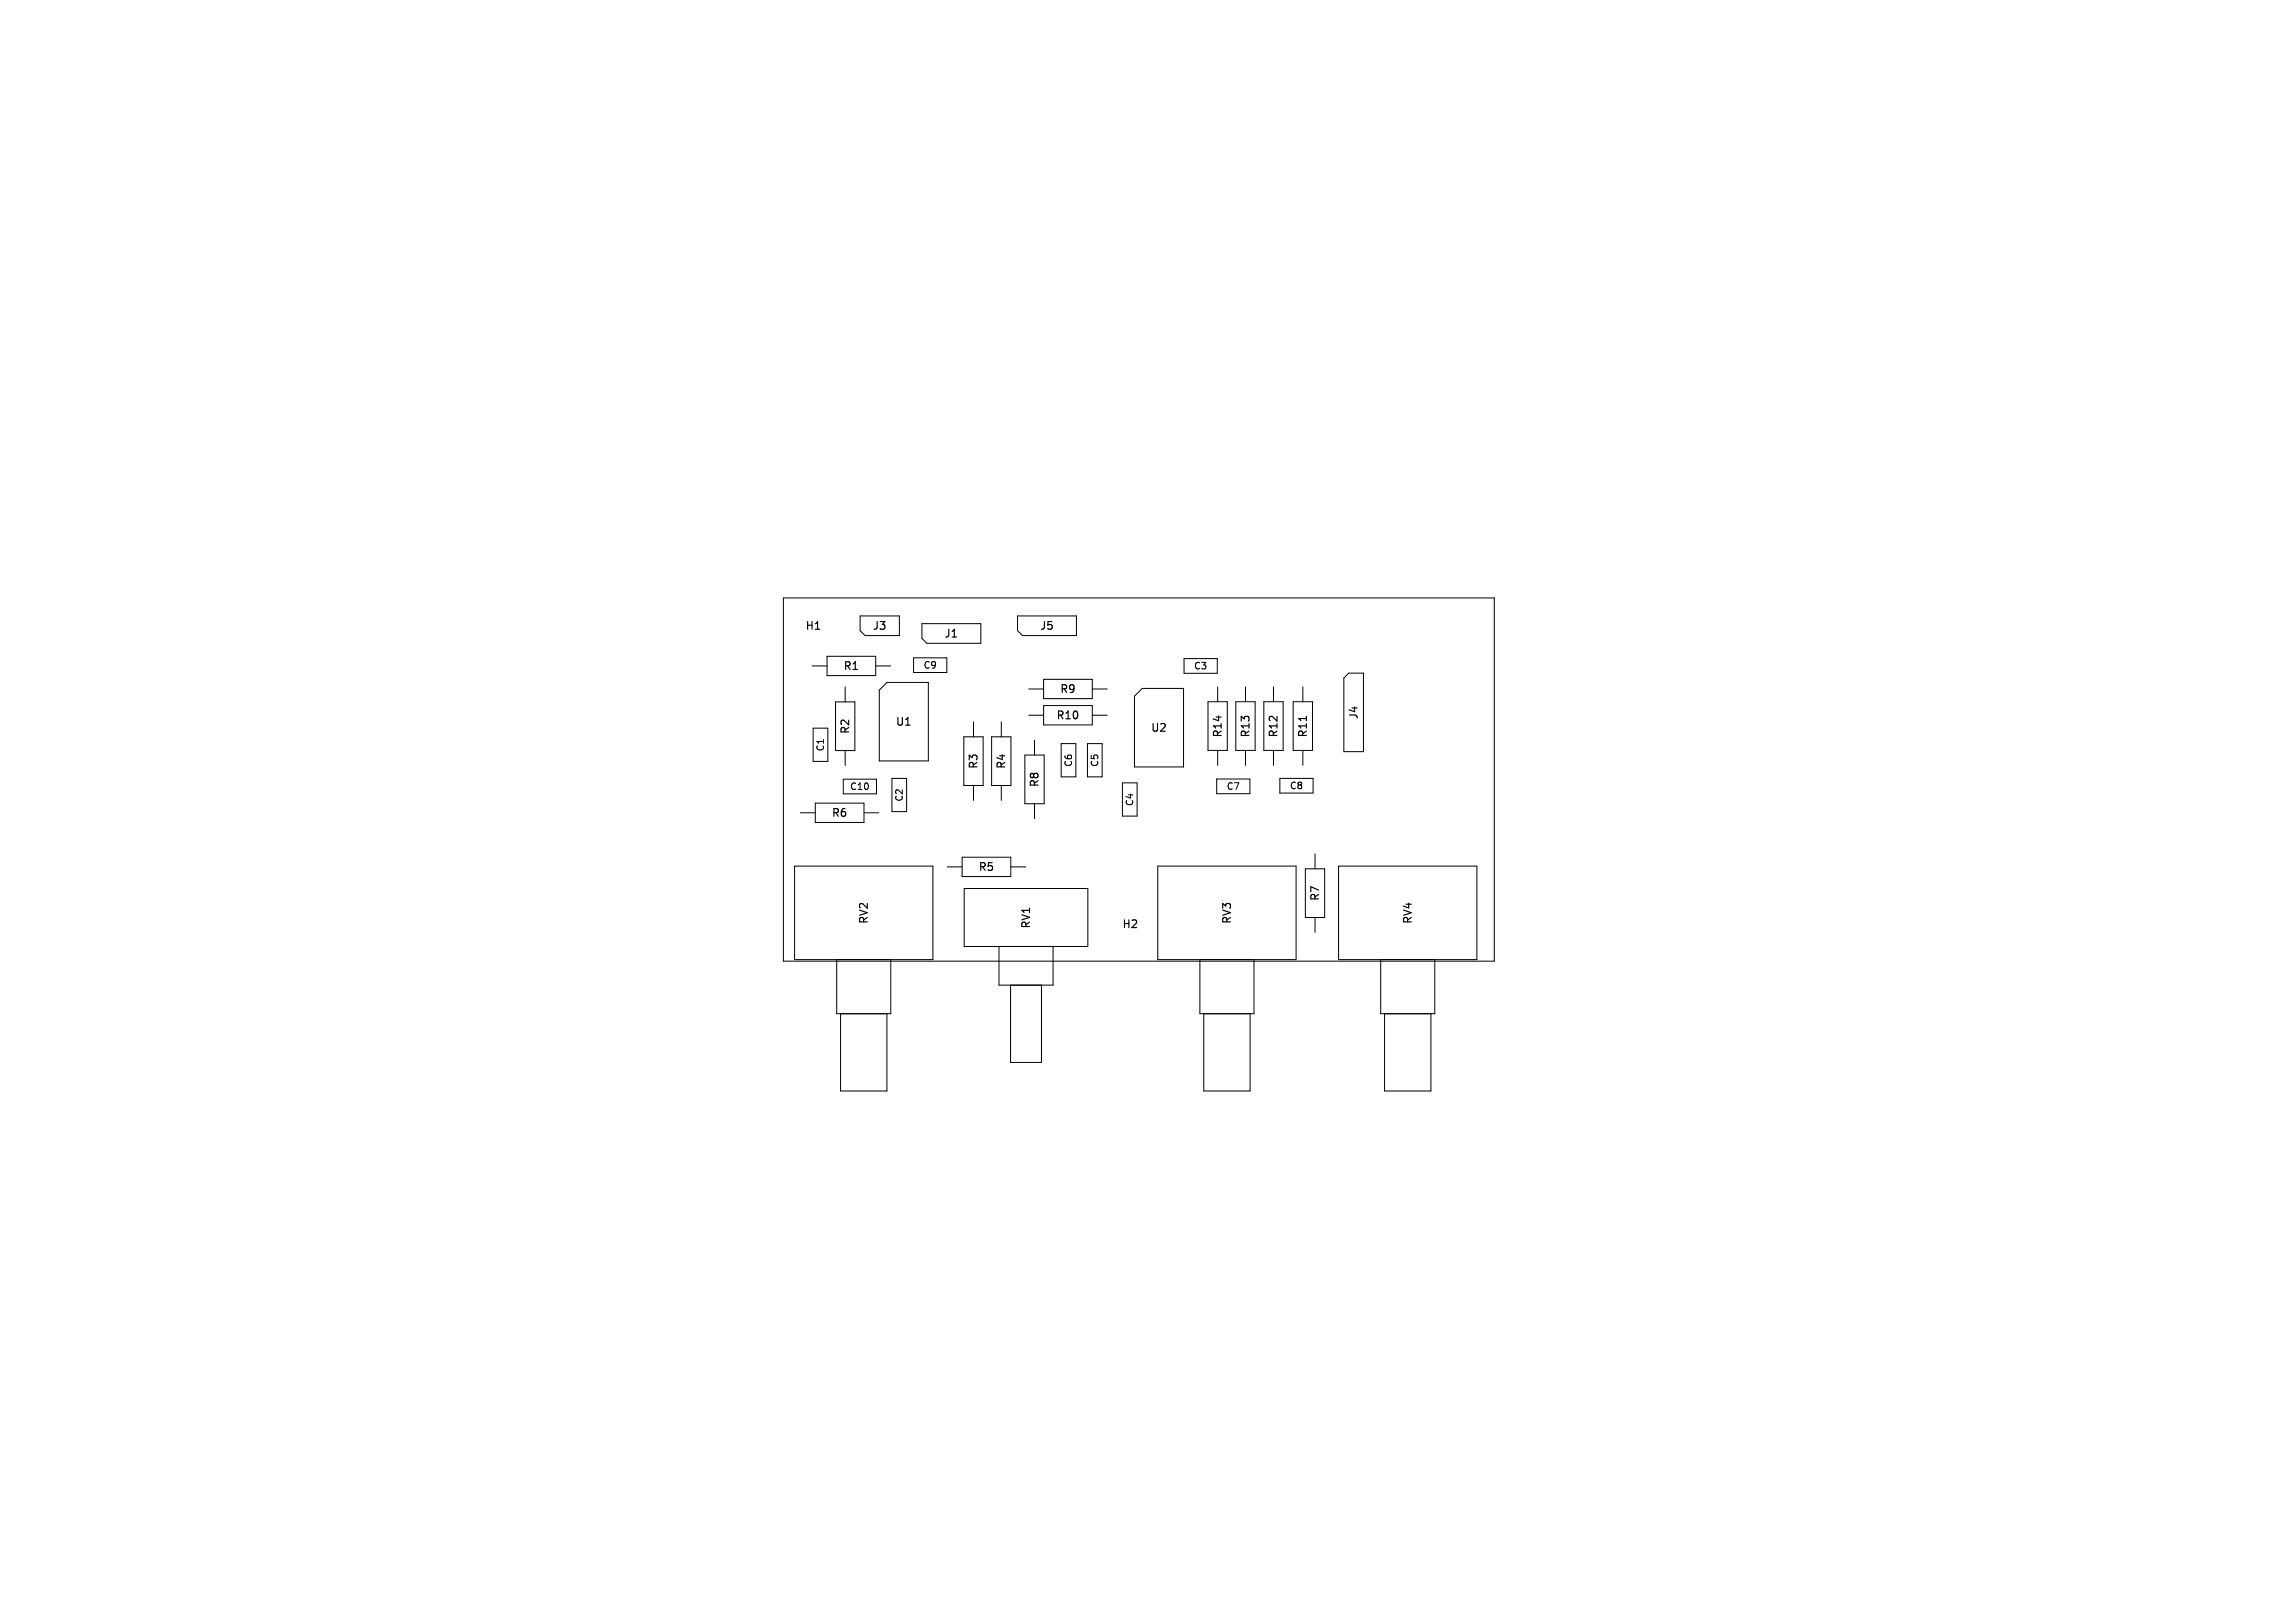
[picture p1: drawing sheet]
<svg xmlns="http://www.w3.org/2000/svg" width="297mm" height="210mm" viewBox="0 0 297 210" stroke-linecap="round" stroke-linejoin="round" font-family="sans-serif">
<defs><g id="words">
<g font-size="1.4">
<text x="104.2" y="81.7">H1</text>
<text x="112.9" y="81.7">J3</text>
<text x="122.1" y="82.7">J1</text>
<text x="134.5" y="81.7">J5</text>
<text x="109.1" y="86.9">R1</text>
<text x="137.1" y="89.9">R9</text>
<text x="110.1" y="95.1" transform="rotate(-90 110.1 95.1)">R2</text>
<text x="115.8" y="94.1">U1</text>
<text x="136.6" y="93.3">R10</text>
<text x="148.9" y="94.9">U2</text>
<text x="158.3" y="95.5" transform="rotate(-90 158.3 95.5)">R14</text>
<text x="161.9" y="95.5" transform="rotate(-90 161.9 95.5)">R13</text>
<text x="165.5" y="95.5" transform="rotate(-90 165.5 95.5)">R12</text>
<text x="169.3" y="95.5" transform="rotate(-90 169.3 95.5)">R11</text>
<text x="175.9" y="93.2" transform="rotate(-90 175.9 93.2)">J4</text>
<text x="126.7" y="99.6" transform="rotate(-90 126.7 99.6)">R3</text>
<text x="130.3" y="99.6" transform="rotate(-90 130.3 99.6)">R4</text>
<text x="134.6" y="102" transform="rotate(-90 134.6 102)">R8</text>
<text x="107.6" y="105.9">R6</text>
<text x="126.6" y="112.9">R5</text>
<text x="112.5" y="119.6" transform="rotate(-90 112.5 119.6)">RV2</text>
<text x="159.5" y="119.6" transform="rotate(-90 159.5 119.6)">RV3</text>
<text x="170.9" y="116.7" transform="rotate(-90 170.9 116.7)">R7</text>
<text x="182.9" y="119.6" transform="rotate(-90 182.9 119.6)">RV4</text>
<text x="133.5" y="120.2" transform="rotate(-90 133.5 120.2)">RV1</text>
<text x="145.2" y="120.3">H2</text>
</g>
<g font-size="1.2">
<text x="119.4" y="86.7">C9</text>
<text x="154.4" y="86.8">C3</text>
<text x="106.8" y="97.3" transform="rotate(-90 106.8 97.3)">C1</text>
<text x="138.9" y="99.3" transform="rotate(-90 138.9 99.3)">C6</text>
<text x="142.3" y="99.3" transform="rotate(-90 142.3 99.3)">C5</text>
<text x="109.9" y="102.4">C10</text>
<text x="117" y="103.8" transform="rotate(-90 117 103.8)">C2</text>
<text x="146.8" y="104.4" transform="rotate(-90 146.8 104.4)">C4</text>
<text x="158.7" y="102.4">C7</text>
<text x="166.8" y="102.3">C8</text>
</g>
</g></defs>
<path d="M169.1 92.7v.6" fill="none" stroke="#000" stroke-width=".15"/>
<g fill="none" stroke="#000" stroke-width=".13">
<path d="M101.4 77.4h92v47h-92zM111.3 79.7h5.1v2.5h-4.5l-.6-.6zM131.7 79.7h7.6v2.5h-7l-.6-.6zM105.1 86.2h1.9M105.2 94.2h1.9v4.3h-1.9zM107 84.9h6.3v2.5h-6.3zM108.1 90.8h2.5v6.3h-2.5zM109.4 88.9v1.9M109.4 97.1v2M113.3 86.2h2M113.8 89.3l1-1h5.3v10.2h-6.3zM118.2 85.1h4.3v1.9h-4.3z"/>
<path d="M119.3 80.7h7.6v2.5h-7l-.6-.6zM124.7 95.3h2.5v6.3h-2.5zM126 93.4v1.9M128.3 95.3h2.5v6.3h-2.5zM129.6 93.4v1.9M132.6 97.7h2.5v6.3h-2.5zM133.1 92.5h2M133.1 89.1h2M133.9 95.8v1.9M135.1 87.9h6.3v2.5h-6.3zM135.1 91.3h6.3v2.5h-6.3zM137.3 96.2h1.9v4.3h-1.9z"/>
<path d="M140.7 96.2h1.9v4.3h-1.9zM141.4 92.5h1.9M141.4 89.1h1.9M147.8 89.1h5.4v10.1h-6.4v-9.1zM153.2 85.2h4.3v1.9h-4.3zM156.3 90.8h2.5v6.3h-2.5zM157.6 88.9v1.9M157.6 97.1v1.9M159.9 90.8h2.5v6.3h-2.5zM161.2 88.9v1.9M161.2 97.1v1.9M163.6 90.8h2.5v6.3h-2.5z"/>
<path d="M164.8 88.9v1.9M164.8 97.1v1.9M167.4 90.8h2.5v6.3h-2.5zM168.6 88.9v1.9M168.6 97.1v1.9M173.9 87.7l.6-.6h1.9v10.2h-2.5zM102.8 112.1h17.9v12.1h-17.9zM103.6 105.2h1.9M105.5 103.9h6.3v2.5h-6.3zM109.1 100.8h4.3v1.9h-4.3zM111.8 105.2h1.9M115.4 100.7h1.9v4.3h-1.9z"/>
<path d="M122.6 112.2h1.9M124.5 110.9h6.3v2.5h-6.3zM124.8 115h16v7.5h-16zM126 101.6v2M129.6 101.6v2M130.8 112.2h1.9M133.9 104v1.9M145.3 101.3h1.9v4.3h-1.9zM149.8 112.1h17.9v12.1h-17.9zM157.5 100.8h4.3v1.9h-4.3zM165.6 100.7h4.3v1.9h-4.3zM168.9 112.4h2.5v6.3h-2.5z"/>
<path d="M170.2 110.5v1.9M170.2 118.7v2M173.2 112.1h17.9v12.1h-17.9zM108.3 124.2v7h7v-7M108.8 131.2v10h6v-10M129.3 122.5v5h7v-5M130.8 127.5v10h4v-10M155.3 124.2v7h7v-7M155.8 131.2v10h6v-10M178.7 124.2v7h7v-7M179.2 131.2v10h6v-10"/>
</g>
<use href="#words"/>
</svg>
